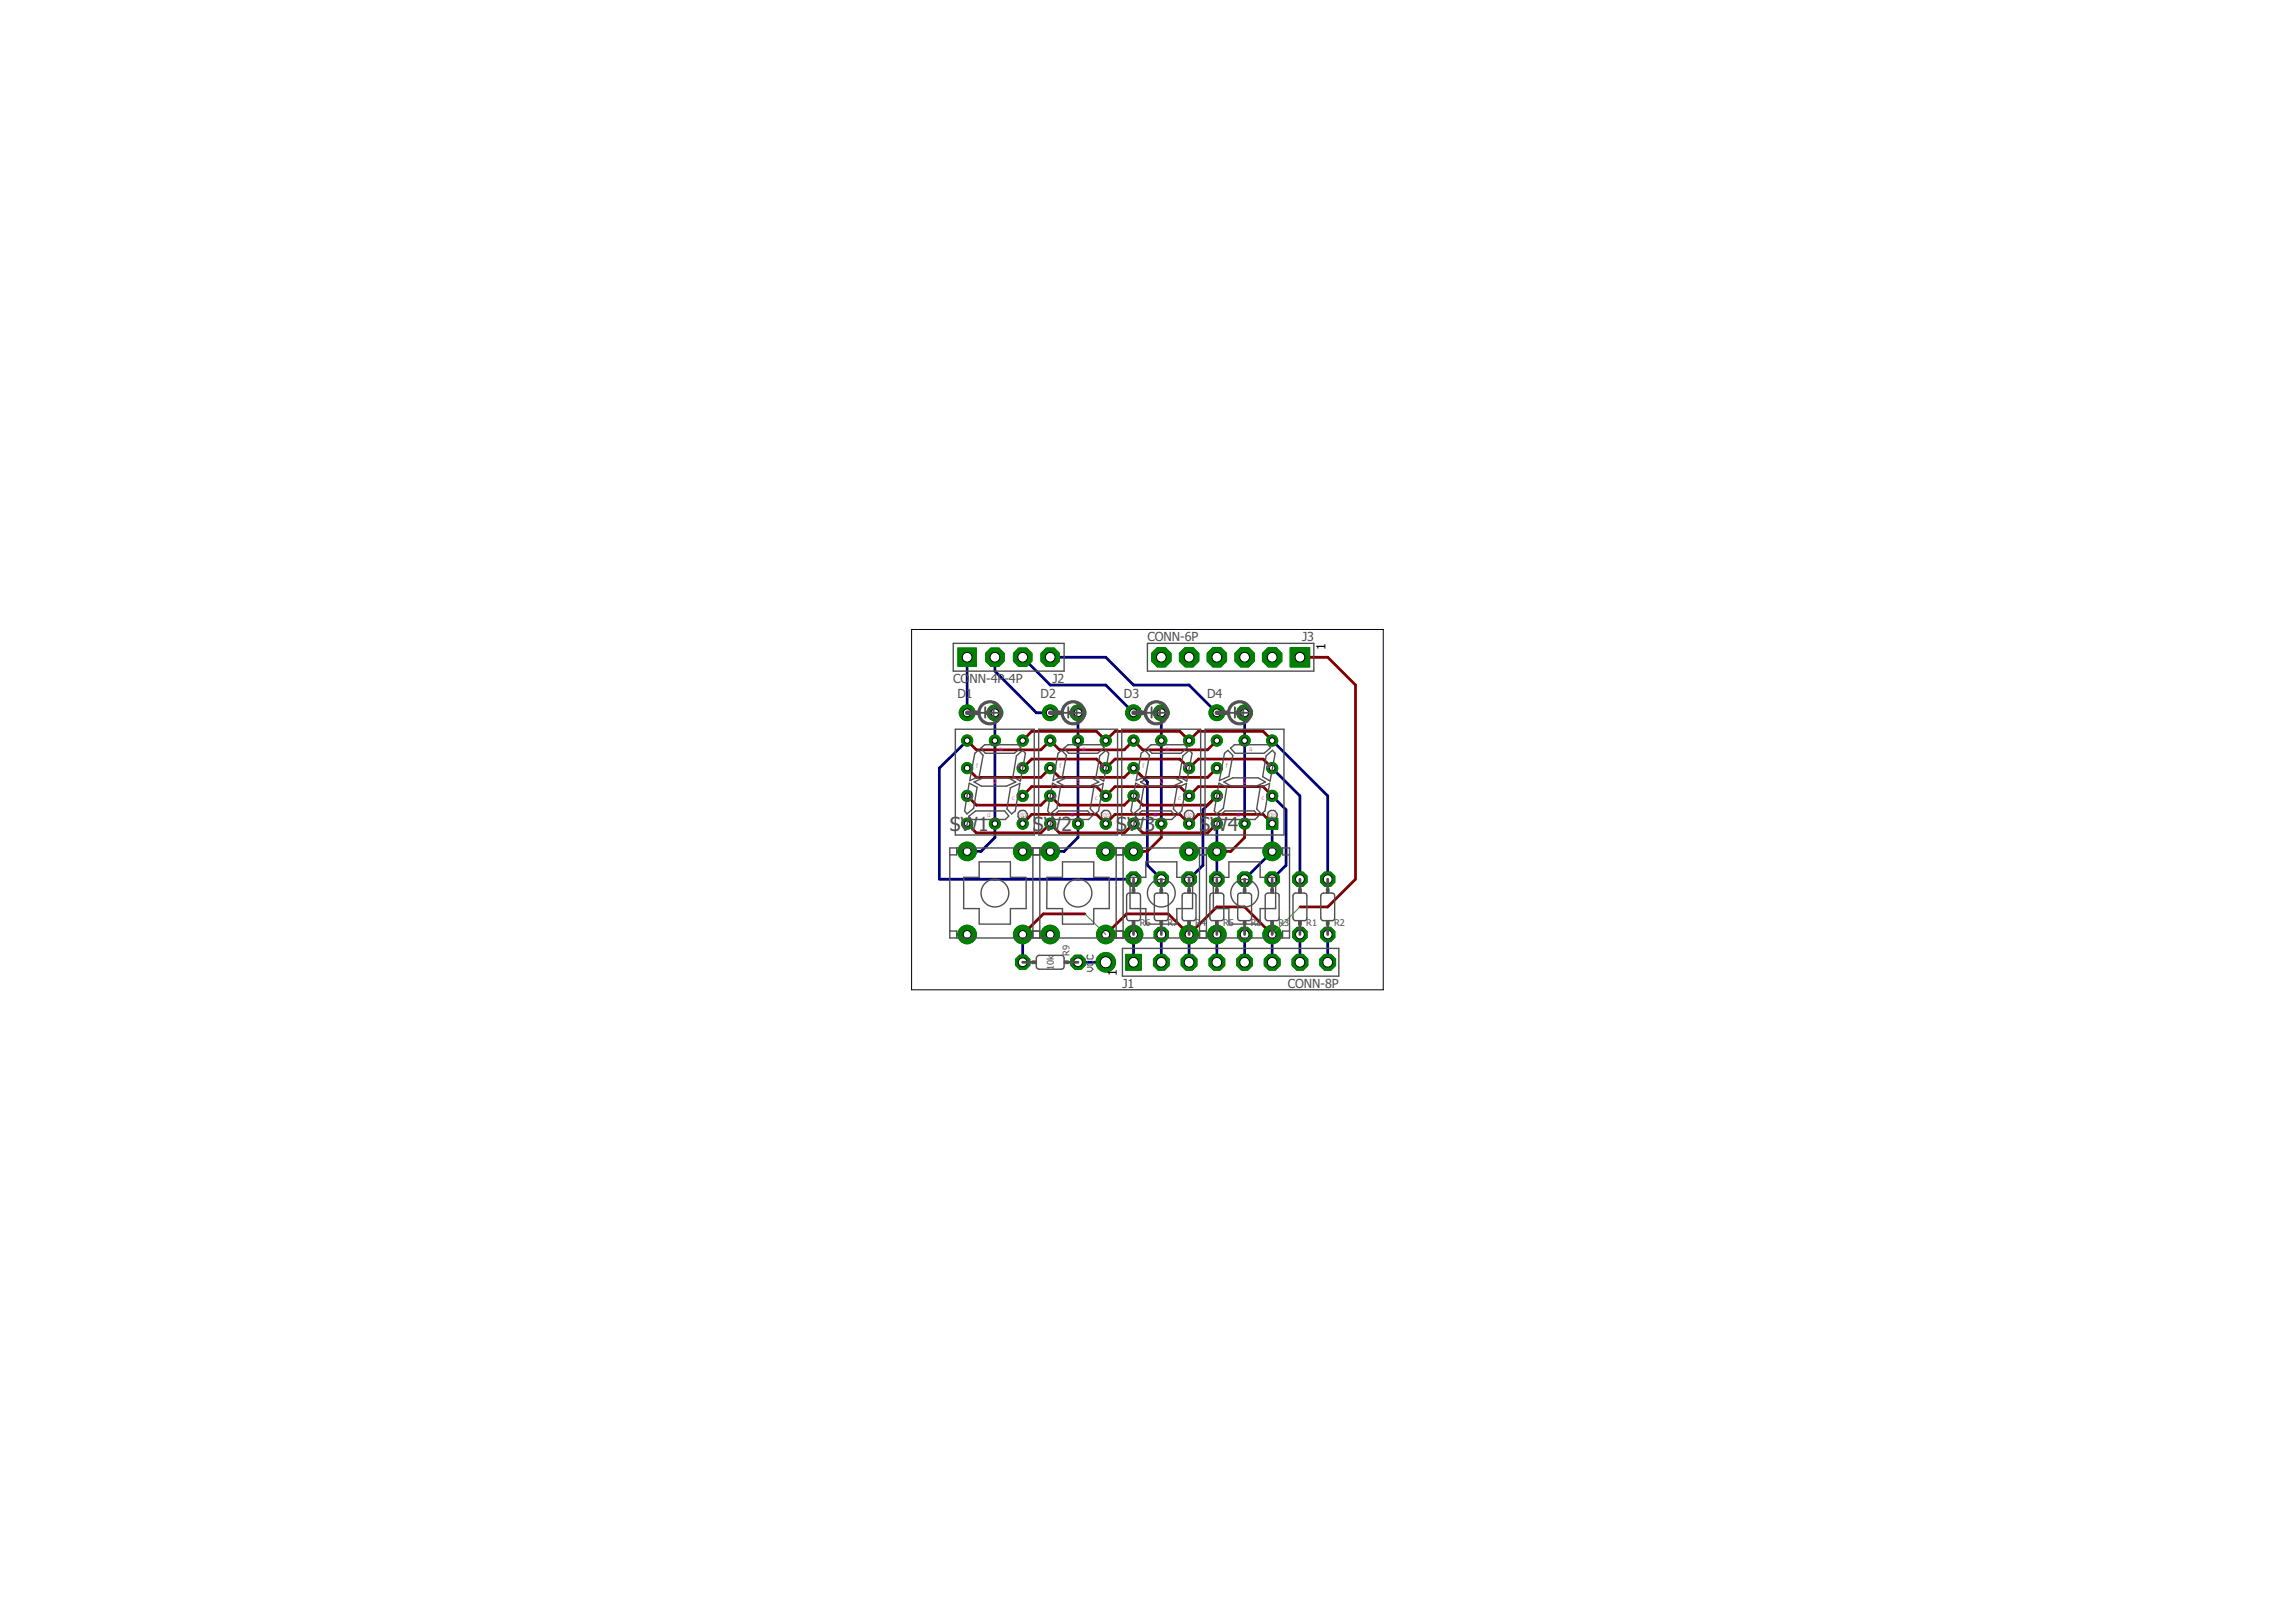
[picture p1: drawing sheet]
<svg xmlns="http://www.w3.org/2000/svg" width="210mm" height="148mm" viewBox="0 0 210 148" stroke-linecap="round" stroke-linejoin="round" font-family="sans-serif">
<defs><g id="words">
<g font-size="1.8" fill="#505050">
<text x="86.9" y="76">S</text>
<text x="87.9" y="76">W1</text>
<text x="94.5" y="76">S</text>
<text x="95.5" y="76">W2</text>
<text x="102.1" y="76">S</text>
<text x="103.1" y="76">W3</text>
<text x="109.7" y="76">S</text>
<text x="110.7" y="76">W4</text>
</g>
<g font-size="1.1" fill="#505050">
<text x="104.9" y="58.6">CONN-6P</text>
<text x="119.1" y="58.6">J3</text>
<text x="87.2" y="62.4">CO</text>
<text x="87.6" y="63.8">D1</text>
<text x="88.7" y="62.4">NN-4P-4P</text>
<text x="95.2" y="63.8">D2</text>
<text x="96.3" y="62.4">J2</text>
<text x="102.8" y="63.8">D3</text>
<text x="110.4" y="63.8">D4</text>
<text x="102.7" y="90.3">J1</text>
<text x="117.8" y="90.3">CONN-8P</text>
</g>
<g font-size="1.1">
<text x="121.2" y="59.5" transform="rotate(-90 121.2 59.5)">1</text>
<text x="102.2" y="89.3" transform="rotate(-90 102.2 89.3)">1</text>
</g>
<g font-size=".8" fill="#505050">
<text x="96.4" y="88.7" transform="rotate(-90 96.4 88.7)">10k</text>
<text x="97.8" y="87.4" transform="rotate(-90 97.8 87.4)">R9</text>
<text x="104.2" y="84.7">R6</text>
<text x="106.8" y="84.7">R7</text>
<text x="109.3" y="84.7">R</text>
<text x="109.9" y="84.7">4</text>
<text x="111.9" y="84.7">R5</text>
<text x="114.4" y="84.7">R8</text>
<text x="116.9" y="84.7">R3</text>
<text x="119.5" y="84.7">R1</text>
<text x="122" y="84.7">R2</text>
</g>
<g font-size=".6" fill="#f0f">
<text x="89.3" y="70.2">f</text>
<text x="90.8" y="71.6">g</text>
<text x="91.4" y="68.7">a</text>
<text x="93.1" y="70.2">b</text>
<text x="96.9" y="70.2">f</text>
<text x="98.5" y="71.6">g</text>
<text x="99" y="68.7">a</text>
<text x="100.7" y="70.2">b</text>
<text x="104.5" y="70.2">f</text>
<text x="106.1" y="71.6">g</text>
<text x="106.6" y="68.7">a</text>
<text x="108.3" y="70.2">b</text>
<text x="112.1" y="70.2">f</text>
<text x="113.7" y="71.6">g</text>
<text x="114.2" y="68.7">a</text>
<text x="115.9" y="70.2">b</text>
<text x="88.7" y="73.1">e</text>
<text x="90.3" y="74.8">d</text>
<text x="92.5" y="73.2">c</text>
<text x="93.2" y="74.7">dp</text>
<text x="96.3" y="73.1">e</text>
<text x="97.9" y="74.8">d</text>
<text x="100.1" y="73.2">c</text>
<text x="100.8" y="74.7">dp</text>
<text x="103.9" y="73.1">e</text>
<text x="105.5" y="74.8">d</text>
<text x="107.8" y="73.2">c</text>
<text x="108.5" y="74.7">dp</text>
<text x="111.5" y="73.1">e</text>
<text x="113.1" y="74.8">d</text>
<text x="115.4" y="73.2">c</text>
<text x="116.1" y="74.7">dp</text>
</g>
</g></defs>
<g fill="none" stroke="#000080" stroke-width=".25">
<path d="M88.5 67.7l-2.6 2.6v10.1h17.8M88.5 60.1v5.1M91 60.1v1.3l3.8 3.8h1.3M91 65.2v11.4l-1.3 1.3h-1.2M93.5 60.1l2.6 2.6h5l2.6 2.5M96.1 60.1h5l2.6 2.6h5.1l2.5 2.5M98.6 65.2v11.4l-1.3 1.3h-1.2M103.7 70.3l1.2 1.2v7.6l1.3 1.3M106.2 65.2v10.1M111.3 72.8l-1.3 1.3v5l-1.2 1.3M111.3 75.3v5.1M113.8 65.2v10.1"/>
<path d="M116.4 75.3v2.6l-2.6 2.5M116.4 70.3l2.5 2.5v7.6M116.4 67.7l5 5.1v7.6M116.4 72.8l1.2 1.3v5l-1.2 1.3M93.5 85.5v2.5M98.6 88h2.5M103.7 85.5v2.5M106.2 85.5v2.5M108.8 85.5v2.5M111.3 85.5v2.5M113.8 85.5v2.5M116.4 85.5v2.5"/>
<path d="M118.9 85.5v2.5M121.4 85.5v2.5"/>
</g>
<circle cx="96.1" cy="75.3" r=".51" fill="#008000" stroke="#008000" stroke-width=".09"/>
<circle cx="96.1" cy="75.3" r=".25" fill="#fff" stroke="#000" stroke-width=".09"/>
<circle cx="96.1" cy="72.8" r=".51" fill="#008000" stroke="#008000" stroke-width=".09"/>
<circle cx="96.1" cy="72.8" r=".25" fill="#fff" stroke="#000" stroke-width=".09"/>
<circle cx="98.6" cy="75.3" r=".51" fill="#008000" stroke="#008000" stroke-width=".09"/>
<circle cx="98.6" cy="75.3" r=".25" fill="#fff" stroke="#000" stroke-width=".09"/>
<circle cx="101.1" cy="72.8" r=".51" fill="#008000" stroke="#008000" stroke-width=".09"/>
<circle cx="101.1" cy="72.8" r=".25" fill="#fff" stroke="#000" stroke-width=".09"/>
<circle cx="101.1" cy="75.3" r=".51" fill="#008000" stroke="#008000" stroke-width=".09"/>
<circle cx="101.1" cy="75.3" r=".25" fill="#fff" stroke="#000" stroke-width=".09"/>
<circle cx="101.1" cy="67.7" r=".51" fill="#008000" stroke="#008000" stroke-width=".09"/>
<circle cx="101.1" cy="67.7" r=".25" fill="#fff" stroke="#000" stroke-width=".09"/>
<circle cx="101.1" cy="70.3" r=".51" fill="#008000" stroke="#008000" stroke-width=".09"/>
<circle cx="101.1" cy="70.3" r=".25" fill="#fff" stroke="#000" stroke-width=".09"/>
<circle cx="98.6" cy="67.7" r=".51" fill="#008000" stroke="#008000" stroke-width=".09"/>
<circle cx="98.6" cy="67.7" r=".25" fill="#fff" stroke="#000" stroke-width=".09"/>
<circle cx="96.1" cy="70.3" r=".51" fill="#008000" stroke="#008000" stroke-width=".09"/>
<circle cx="96.1" cy="70.3" r=".25" fill="#fff" stroke="#000" stroke-width=".09"/>
<circle cx="96.1" cy="67.7" r=".51" fill="#008000" stroke="#008000" stroke-width=".09"/>
<circle cx="96.1" cy="67.7" r=".25" fill="#fff" stroke="#000" stroke-width=".09"/>
<circle cx="103.7" cy="75.3" r=".51" fill="#008000" stroke="#008000" stroke-width=".09"/>
<circle cx="103.7" cy="75.3" r=".25" fill="#fff" stroke="#000" stroke-width=".09"/>
<circle cx="103.7" cy="72.8" r=".51" fill="#008000" stroke="#008000" stroke-width=".09"/>
<circle cx="103.7" cy="72.8" r=".25" fill="#fff" stroke="#000" stroke-width=".09"/>
<circle cx="106.2" cy="75.3" r=".51" fill="#008000" stroke="#008000" stroke-width=".09"/>
<circle cx="106.2" cy="75.3" r=".25" fill="#fff" stroke="#000" stroke-width=".09"/>
<circle cx="108.8" cy="72.8" r=".51" fill="#008000" stroke="#008000" stroke-width=".09"/>
<circle cx="108.8" cy="72.8" r=".25" fill="#fff" stroke="#000" stroke-width=".09"/>
<circle cx="108.8" cy="75.3" r=".51" fill="#008000" stroke="#008000" stroke-width=".09"/>
<circle cx="108.8" cy="75.3" r=".25" fill="#fff" stroke="#000" stroke-width=".09"/>
<circle cx="108.8" cy="67.7" r=".51" fill="#008000" stroke="#008000" stroke-width=".09"/>
<circle cx="108.8" cy="67.7" r=".25" fill="#fff" stroke="#000" stroke-width=".09"/>
<circle cx="108.8" cy="70.3" r=".51" fill="#008000" stroke="#008000" stroke-width=".09"/>
<circle cx="108.8" cy="70.3" r=".25" fill="#fff" stroke="#000" stroke-width=".09"/>
<circle cx="106.2" cy="67.7" r=".51" fill="#008000" stroke="#008000" stroke-width=".09"/>
<circle cx="106.2" cy="67.7" r=".25" fill="#fff" stroke="#000" stroke-width=".09"/>
<circle cx="103.7" cy="70.3" r=".51" fill="#008000" stroke="#008000" stroke-width=".09"/>
<circle cx="103.7" cy="70.3" r=".25" fill="#fff" stroke="#000" stroke-width=".09"/>
<circle cx="103.7" cy="67.7" r=".51" fill="#008000" stroke="#008000" stroke-width=".09"/>
<circle cx="103.7" cy="67.7" r=".25" fill="#fff" stroke="#000" stroke-width=".09"/>
<circle cx="111.3" cy="75.3" r=".51" fill="#008000" stroke="#008000" stroke-width=".09"/>
<circle cx="111.3" cy="75.3" r=".25" fill="#fff" stroke="#000" stroke-width=".09"/>
<circle cx="111.3" cy="72.8" r=".51" fill="#008000" stroke="#008000" stroke-width=".09"/>
<circle cx="111.3" cy="72.8" r=".25" fill="#fff" stroke="#000" stroke-width=".09"/>
<circle cx="113.8" cy="75.3" r=".51" fill="#008000" stroke="#008000" stroke-width=".09"/>
<circle cx="113.8" cy="75.3" r=".25" fill="#fff" stroke="#000" stroke-width=".09"/>
<circle cx="116.4" cy="72.8" r=".51" fill="#008000" stroke="#008000" stroke-width=".09"/>
<circle cx="116.4" cy="72.8" r=".25" fill="#fff" stroke="#000" stroke-width=".09"/>
<circle cx="116.4" cy="75.3" r=".51" fill="#008000" stroke="#008000" stroke-width=".09"/>
<circle cx="116.4" cy="75.3" r=".25" fill="#fff" stroke="#000" stroke-width=".09"/>
<circle cx="116.4" cy="67.7" r=".51" fill="#008000" stroke="#008000" stroke-width=".09"/>
<circle cx="116.4" cy="67.7" r=".25" fill="#fff" stroke="#000" stroke-width=".09"/>
<circle cx="116.4" cy="70.3" r=".51" fill="#008000" stroke="#008000" stroke-width=".09"/>
<circle cx="116.4" cy="70.3" r=".25" fill="#fff" stroke="#000" stroke-width=".09"/>
<circle cx="113.8" cy="67.7" r=".51" fill="#008000" stroke="#008000" stroke-width=".09"/>
<circle cx="113.8" cy="67.7" r=".25" fill="#fff" stroke="#000" stroke-width=".09"/>
<circle cx="111.3" cy="70.3" r=".51" fill="#008000" stroke="#008000" stroke-width=".09"/>
<circle cx="111.3" cy="70.3" r=".25" fill="#fff" stroke="#000" stroke-width=".09"/>
<circle cx="111.3" cy="67.7" r=".51" fill="#008000" stroke="#008000" stroke-width=".09"/>
<circle cx="111.3" cy="67.7" r=".25" fill="#fff" stroke="#000" stroke-width=".09"/>
<circle cx="118.9" cy="85.5" r=".71" fill="#008000" stroke="#008000" stroke-width=".09"/>
<circle cx="118.9" cy="85.5" r=".4" fill="#fff" stroke="#000" stroke-width=".09"/>
<circle cx="118.9" cy="80.4" r=".71" fill="#008000" stroke="#008000" stroke-width=".09"/>
<circle cx="118.9" cy="80.4" r=".4" fill="#fff" stroke="#000" stroke-width=".09"/>
<circle cx="121.4" cy="85.5" r=".71" fill="#008000" stroke="#008000" stroke-width=".09"/>
<circle cx="121.4" cy="85.5" r=".4" fill="#fff" stroke="#000" stroke-width=".09"/>
<circle cx="121.4" cy="80.4" r=".71" fill="#008000" stroke="#008000" stroke-width=".09"/>
<circle cx="121.4" cy="80.4" r=".4" fill="#fff" stroke="#000" stroke-width=".09"/>
<circle cx="116.4" cy="85.5" r=".71" fill="#008000" stroke="#008000" stroke-width=".09"/>
<circle cx="116.4" cy="85.5" r=".4" fill="#fff" stroke="#000" stroke-width=".09"/>
<circle cx="116.4" cy="80.4" r=".71" fill="#008000" stroke="#008000" stroke-width=".09"/>
<circle cx="116.4" cy="80.4" r=".4" fill="#fff" stroke="#000" stroke-width=".09"/>
<circle cx="108.8" cy="85.5" r=".71" fill="#008000" stroke="#008000" stroke-width=".09"/>
<circle cx="108.8" cy="85.5" r=".4" fill="#fff" stroke="#000" stroke-width=".09"/>
<circle cx="108.8" cy="80.4" r=".71" fill="#008000" stroke="#008000" stroke-width=".09"/>
<circle cx="108.8" cy="80.4" r=".4" fill="#fff" stroke="#000" stroke-width=".09"/>
<circle cx="111.3" cy="85.5" r=".71" fill="#008000" stroke="#008000" stroke-width=".09"/>
<circle cx="111.3" cy="85.5" r=".4" fill="#fff" stroke="#000" stroke-width=".09"/>
<circle cx="111.3" cy="80.4" r=".71" fill="#008000" stroke="#008000" stroke-width=".09"/>
<circle cx="111.3" cy="80.4" r=".4" fill="#fff" stroke="#000" stroke-width=".09"/>
<circle cx="103.7" cy="85.5" r=".71" fill="#008000" stroke="#008000" stroke-width=".09"/>
<circle cx="103.7" cy="85.5" r=".4" fill="#fff" stroke="#000" stroke-width=".09"/>
<circle cx="103.7" cy="80.4" r=".71" fill="#008000" stroke="#008000" stroke-width=".09"/>
<circle cx="103.7" cy="80.4" r=".4" fill="#fff" stroke="#000" stroke-width=".09"/>
<circle cx="106.2" cy="85.5" r=".71" fill="#008000" stroke="#008000" stroke-width=".09"/>
<circle cx="106.2" cy="85.5" r=".4" fill="#fff" stroke="#000" stroke-width=".09"/>
<circle cx="106.2" cy="80.4" r=".71" fill="#008000" stroke="#008000" stroke-width=".09"/>
<circle cx="106.2" cy="80.4" r=".4" fill="#fff" stroke="#000" stroke-width=".09"/>
<circle cx="113.8" cy="85.5" r=".71" fill="#008000" stroke="#008000" stroke-width=".09"/>
<circle cx="113.8" cy="85.5" r=".4" fill="#fff" stroke="#000" stroke-width=".09"/>
<circle cx="113.8" cy="80.4" r=".71" fill="#008000" stroke="#008000" stroke-width=".09"/>
<circle cx="113.8" cy="80.4" r=".4" fill="#fff" stroke="#000" stroke-width=".09"/>
<circle cx="116.4" cy="88" r=".78" fill="#008000" stroke="#008000" stroke-width=".09"/>
<circle cx="116.4" cy="88" r=".44" fill="#fff" stroke="#000" stroke-width=".09"/>
<circle cx="113.8" cy="88" r=".78" fill="#008000" stroke="#008000" stroke-width=".09"/>
<circle cx="113.8" cy="88" r=".44" fill="#fff" stroke="#000" stroke-width=".09"/>
<circle cx="111.3" cy="88" r=".78" fill="#008000" stroke="#008000" stroke-width=".09"/>
<circle cx="111.3" cy="88" r=".44" fill="#fff" stroke="#000" stroke-width=".09"/>
<circle cx="108.8" cy="88" r=".78" fill="#008000" stroke="#008000" stroke-width=".09"/>
<circle cx="108.8" cy="88" r=".44" fill="#fff" stroke="#000" stroke-width=".09"/>
<circle cx="106.2" cy="88" r=".78" fill="#008000" stroke="#008000" stroke-width=".09"/>
<circle cx="106.2" cy="88" r=".44" fill="#fff" stroke="#000" stroke-width=".09"/>
<path d="M103 87.3h1.4v1.4h-1.4z" fill="#008000" stroke="#008000" stroke-width=".09"/>
<circle cx="103.7" cy="88" r=".44" fill="#fff" stroke="#000" stroke-width=".09"/>
<circle cx="118.9" cy="88" r=".78" fill="#008000" stroke="#008000" stroke-width=".09"/>
<circle cx="118.9" cy="88" r=".44" fill="#fff" stroke="#000" stroke-width=".09"/>
<circle cx="121.4" cy="88" r=".78" fill="#008000" stroke="#008000" stroke-width=".09"/>
<circle cx="121.4" cy="88" r=".44" fill="#fff" stroke="#000" stroke-width=".09"/>
<circle cx="96.1" cy="60.1" r=".92" fill="#008000" stroke="#008000" stroke-width=".09"/>
<circle cx="96.1" cy="60.1" r=".44" fill="#fff" stroke="#000" stroke-width=".09"/>
<circle cx="93.5" cy="60.1" r=".92" fill="#008000" stroke="#008000" stroke-width=".09"/>
<circle cx="93.5" cy="60.1" r=".44" fill="#fff" stroke="#000" stroke-width=".09"/>
<circle cx="91" cy="60.1" r=".92" fill="#008000" stroke="#008000" stroke-width=".09"/>
<circle cx="91" cy="60.1" r=".44" fill="#fff" stroke="#000" stroke-width=".09"/>
<path d="M87.6 59.3h1.7v1.7h-1.7z" fill="#008000" stroke="#008000" stroke-width=".09"/>
<circle cx="88.5" cy="60.1" r=".44" fill="#fff" stroke="#000" stroke-width=".09"/>
<circle cx="88.5" cy="75.3" r=".51" fill="#008000" stroke="#008000" stroke-width=".09"/>
<circle cx="88.5" cy="75.3" r=".25" fill="#fff" stroke="#000" stroke-width=".09"/>
<circle cx="88.5" cy="72.8" r=".51" fill="#008000" stroke="#008000" stroke-width=".09"/>
<circle cx="88.5" cy="72.8" r=".25" fill="#fff" stroke="#000" stroke-width=".09"/>
<circle cx="91" cy="75.3" r=".51" fill="#008000" stroke="#008000" stroke-width=".09"/>
<circle cx="91" cy="75.3" r=".25" fill="#fff" stroke="#000" stroke-width=".09"/>
<circle cx="93.5" cy="72.8" r=".51" fill="#008000" stroke="#008000" stroke-width=".09"/>
<circle cx="93.5" cy="72.8" r=".25" fill="#fff" stroke="#000" stroke-width=".09"/>
<circle cx="93.5" cy="75.3" r=".51" fill="#008000" stroke="#008000" stroke-width=".09"/>
<circle cx="93.5" cy="75.3" r=".25" fill="#fff" stroke="#000" stroke-width=".09"/>
<circle cx="93.5" cy="67.7" r=".51" fill="#008000" stroke="#008000" stroke-width=".09"/>
<circle cx="93.5" cy="67.7" r=".25" fill="#fff" stroke="#000" stroke-width=".09"/>
<circle cx="93.5" cy="70.3" r=".51" fill="#008000" stroke="#008000" stroke-width=".09"/>
<circle cx="93.5" cy="70.3" r=".25" fill="#fff" stroke="#000" stroke-width=".09"/>
<circle cx="91" cy="67.7" r=".51" fill="#008000" stroke="#008000" stroke-width=".09"/>
<circle cx="91" cy="67.7" r=".25" fill="#fff" stroke="#000" stroke-width=".09"/>
<circle cx="88.5" cy="70.3" r=".51" fill="#008000" stroke="#008000" stroke-width=".09"/>
<circle cx="88.5" cy="70.3" r=".25" fill="#fff" stroke="#000" stroke-width=".09"/>
<circle cx="88.5" cy="67.7" r=".51" fill="#008000" stroke="#008000" stroke-width=".09"/>
<circle cx="88.5" cy="67.7" r=".25" fill="#fff" stroke="#000" stroke-width=".09"/>
<circle cx="93.5" cy="85.5" r=".85" fill="#008000" stroke="#008000" stroke-width=".09"/>
<circle cx="93.5" cy="85.5" r=".36" fill="#fff" stroke="#000" stroke-width=".09"/>
<circle cx="88.5" cy="85.5" r=".85" fill="#008000" stroke="#008000" stroke-width=".09"/>
<circle cx="88.5" cy="85.5" r=".36" fill="#fff" stroke="#000" stroke-width=".09"/>
<circle cx="93.5" cy="77.9" r=".85" fill="#008000" stroke="#008000" stroke-width=".09"/>
<circle cx="93.5" cy="77.9" r=".36" fill="#fff" stroke="#000" stroke-width=".09"/>
<circle cx="88.5" cy="77.9" r=".85" fill="#008000" stroke="#008000" stroke-width=".09"/>
<circle cx="88.5" cy="77.9" r=".36" fill="#fff" stroke="#000" stroke-width=".09"/>
<circle cx="101.1" cy="85.5" r=".85" fill="#008000" stroke="#008000" stroke-width=".09"/>
<circle cx="101.1" cy="85.5" r=".36" fill="#fff" stroke="#000" stroke-width=".09"/>
<circle cx="96.1" cy="85.5" r=".85" fill="#008000" stroke="#008000" stroke-width=".09"/>
<circle cx="96.1" cy="85.5" r=".36" fill="#fff" stroke="#000" stroke-width=".09"/>
<circle cx="101.1" cy="77.9" r=".85" fill="#008000" stroke="#008000" stroke-width=".09"/>
<circle cx="101.1" cy="77.9" r=".36" fill="#fff" stroke="#000" stroke-width=".09"/>
<circle cx="96.1" cy="77.9" r=".85" fill="#008000" stroke="#008000" stroke-width=".09"/>
<circle cx="96.1" cy="77.9" r=".36" fill="#fff" stroke="#000" stroke-width=".09"/>
<circle cx="108.8" cy="85.5" r=".85" fill="#008000" stroke="#008000" stroke-width=".09"/>
<circle cx="108.8" cy="85.5" r=".36" fill="#fff" stroke="#000" stroke-width=".09"/>
<circle cx="103.7" cy="85.5" r=".85" fill="#008000" stroke="#008000" stroke-width=".09"/>
<circle cx="103.7" cy="85.5" r=".36" fill="#fff" stroke="#000" stroke-width=".09"/>
<circle cx="108.8" cy="77.9" r=".85" fill="#008000" stroke="#008000" stroke-width=".09"/>
<circle cx="108.8" cy="77.9" r=".36" fill="#fff" stroke="#000" stroke-width=".09"/>
<circle cx="103.7" cy="77.9" r=".85" fill="#008000" stroke="#008000" stroke-width=".09"/>
<circle cx="103.7" cy="77.9" r=".36" fill="#fff" stroke="#000" stroke-width=".09"/>
<circle cx="116.4" cy="85.5" r=".85" fill="#008000" stroke="#008000" stroke-width=".09"/>
<circle cx="116.4" cy="85.5" r=".36" fill="#fff" stroke="#000" stroke-width=".09"/>
<circle cx="111.3" cy="85.5" r=".85" fill="#008000" stroke="#008000" stroke-width=".09"/>
<circle cx="111.3" cy="85.5" r=".36" fill="#fff" stroke="#000" stroke-width=".09"/>
<circle cx="116.4" cy="77.9" r=".85" fill="#008000" stroke="#008000" stroke-width=".09"/>
<circle cx="116.4" cy="77.9" r=".36" fill="#fff" stroke="#000" stroke-width=".09"/>
<circle cx="111.3" cy="77.9" r=".85" fill="#008000" stroke="#008000" stroke-width=".09"/>
<circle cx="111.3" cy="77.9" r=".36" fill="#fff" stroke="#000" stroke-width=".09"/>
<circle cx="106.2" cy="60.1" r=".96" fill="#008000" stroke="#008000" stroke-width=".09"/>
<circle cx="106.2" cy="60.1" r=".44" fill="#fff" stroke="#000" stroke-width=".09"/>
<circle cx="108.8" cy="60.1" r=".96" fill="#008000" stroke="#008000" stroke-width=".09"/>
<circle cx="108.8" cy="60.1" r=".44" fill="#fff" stroke="#000" stroke-width=".09"/>
<circle cx="111.3" cy="60.1" r=".96" fill="#008000" stroke="#008000" stroke-width=".09"/>
<circle cx="111.3" cy="60.1" r=".44" fill="#fff" stroke="#000" stroke-width=".09"/>
<circle cx="113.8" cy="60.1" r=".96" fill="#008000" stroke="#008000" stroke-width=".09"/>
<circle cx="113.8" cy="60.1" r=".44" fill="#fff" stroke="#000" stroke-width=".09"/>
<circle cx="116.4" cy="60.1" r=".96" fill="#008000" stroke="#008000" stroke-width=".09"/>
<circle cx="116.4" cy="60.1" r=".44" fill="#fff" stroke="#000" stroke-width=".09"/>
<path d="M118 59.2h1.8v1.8h-1.8z" fill="#008000" stroke="#008000" stroke-width=".09"/>
<circle cx="118.9" cy="60.1" r=".44" fill="#fff" stroke="#000" stroke-width=".09"/>
<circle cx="111.3" cy="65.2" r=".72" fill="#008000" stroke="#008000" stroke-width=".09"/>
<circle cx="111.3" cy="65.2" r=".36" fill="#fff" stroke="#000" stroke-width=".09"/>
<circle cx="113.8" cy="65.2" r=".72" fill="#008000" stroke="#008000" stroke-width=".09"/>
<circle cx="113.8" cy="65.2" r=".36" fill="#fff" stroke="#000" stroke-width=".09"/>
<circle cx="103.7" cy="65.2" r=".72" fill="#008000" stroke="#008000" stroke-width=".09"/>
<circle cx="103.7" cy="65.2" r=".36" fill="#fff" stroke="#000" stroke-width=".09"/>
<circle cx="106.2" cy="65.2" r=".72" fill="#008000" stroke="#008000" stroke-width=".09"/>
<circle cx="106.2" cy="65.2" r=".36" fill="#fff" stroke="#000" stroke-width=".09"/>
<circle cx="96.1" cy="65.2" r=".72" fill="#008000" stroke="#008000" stroke-width=".09"/>
<circle cx="96.1" cy="65.2" r=".36" fill="#fff" stroke="#000" stroke-width=".09"/>
<circle cx="98.6" cy="65.2" r=".72" fill="#008000" stroke="#008000" stroke-width=".09"/>
<circle cx="98.6" cy="65.2" r=".36" fill="#fff" stroke="#000" stroke-width=".09"/>
<circle cx="88.5" cy="65.2" r=".72" fill="#008000" stroke="#008000" stroke-width=".09"/>
<circle cx="88.5" cy="65.2" r=".36" fill="#fff" stroke="#000" stroke-width=".09"/>
<circle cx="91" cy="65.2" r=".72" fill="#008000" stroke="#008000" stroke-width=".09"/>
<circle cx="91" cy="65.2" r=".36" fill="#fff" stroke="#000" stroke-width=".09"/>
<circle cx="101.1" cy="88" r=".89" fill="#008000" stroke="#008000" stroke-width=".09"/>
<circle cx="101.1" cy="88" r=".51" fill="#fff" stroke="#000" stroke-width=".09"/>
<circle cx="98.6" cy="88" r=".71" fill="#008000" stroke="#008000" stroke-width=".09"/>
<circle cx="98.6" cy="88" r=".4" fill="#fff" stroke="#000" stroke-width=".09"/>
<circle cx="93.5" cy="88" r=".71" fill="#008000" stroke="#008000" stroke-width=".09"/>
<circle cx="93.5" cy="88" r=".4" fill="#fff" stroke="#000" stroke-width=".09"/>
<path d="M115.8 74.8h1.1v1h-1.1z" fill="#008000" stroke="#008000" stroke-width=".09"/>
<circle cx="116.4" cy="75.3" r=".3" fill="#fff" stroke="#000" stroke-width=".09"/>
<g fill="none" stroke="#800000" stroke-width=".25">
<path d="M88.5 72.8l.8 .8h5.9l.9-.8 .8 .8h5.9l.9-.8 .8 .8h5.9l.9-.8M88.5 70.3l.8 .8h5.9l.9-.8 .8 .8h5.9l.9-.8 .8 .8h5.9l.9-.8M88.5 67.7l.8 .9h5.9l.9-.9 .8 .9h5.9l.9-.9 .8 .9h5.9l.9-.9M88.5 75.3l.8 .9h5.9l.9-.9 .8 .9h5.9l.9-.9 .8 .9h5.9l.9-.9M93.5 75.3l.9-.8h5.9l.8 .8 .9-.8h5.9l.9 .8 .8-.8h5.9l.9 .8M93.5 67.7l.9-.8h5.9l.8 .8 .9-.8h5.9l.9 .8 .8-.8h5.9l.9 .8M93.5 70.3l.9-.9h5.9l.8 .9 .9-.9h5.9l.9 .9 .8-.9h5.9l.9 .9M93.5 72.8l.9-.9h5.9l.8 .9 .9-.9h5.9l.9 .9 .8-.9h5.9l.9 .9M106.2 75.3v1.3l-1.3 1.3h-1.2M113.8 75.3v1.3l-1.2 1.3h-1.3M118.9 60.1h2.5l2.6 2.6v17.7l-2.6 2.6h-2.5M99.2 83.6h-3.8l-1.9 1.9"/>
<path d="M101.1 85.5l1.9-1.9h3.8l2 1.9 2.5-2.5h2.5l2.6 2.5"/>
</g>
<circle cx="96.1" cy="75.3" r=".51" fill="#008000" stroke="#008000" stroke-width=".09"/>
<circle cx="96.1" cy="75.3" r=".25" fill="#fff" stroke="#000" stroke-width=".09"/>
<circle cx="96.1" cy="72.8" r=".51" fill="#008000" stroke="#008000" stroke-width=".09"/>
<circle cx="96.1" cy="72.8" r=".25" fill="#fff" stroke="#000" stroke-width=".09"/>
<circle cx="98.6" cy="75.3" r=".51" fill="#008000" stroke="#008000" stroke-width=".09"/>
<circle cx="98.6" cy="75.3" r=".25" fill="#fff" stroke="#000" stroke-width=".09"/>
<circle cx="101.1" cy="72.8" r=".51" fill="#008000" stroke="#008000" stroke-width=".09"/>
<circle cx="101.1" cy="72.8" r=".25" fill="#fff" stroke="#000" stroke-width=".09"/>
<circle cx="101.1" cy="75.3" r=".51" fill="#008000" stroke="#008000" stroke-width=".09"/>
<circle cx="101.1" cy="75.3" r=".25" fill="#fff" stroke="#000" stroke-width=".09"/>
<circle cx="101.1" cy="67.7" r=".51" fill="#008000" stroke="#008000" stroke-width=".09"/>
<circle cx="101.1" cy="67.7" r=".25" fill="#fff" stroke="#000" stroke-width=".09"/>
<circle cx="101.1" cy="70.3" r=".51" fill="#008000" stroke="#008000" stroke-width=".09"/>
<circle cx="101.1" cy="70.3" r=".25" fill="#fff" stroke="#000" stroke-width=".09"/>
<circle cx="98.6" cy="67.7" r=".51" fill="#008000" stroke="#008000" stroke-width=".09"/>
<circle cx="98.6" cy="67.7" r=".25" fill="#fff" stroke="#000" stroke-width=".09"/>
<circle cx="96.1" cy="70.3" r=".51" fill="#008000" stroke="#008000" stroke-width=".09"/>
<circle cx="96.1" cy="70.3" r=".25" fill="#fff" stroke="#000" stroke-width=".09"/>
<circle cx="96.1" cy="67.7" r=".51" fill="#008000" stroke="#008000" stroke-width=".09"/>
<circle cx="96.1" cy="67.7" r=".25" fill="#fff" stroke="#000" stroke-width=".09"/>
<circle cx="103.7" cy="75.3" r=".51" fill="#008000" stroke="#008000" stroke-width=".09"/>
<circle cx="103.7" cy="75.3" r=".25" fill="#fff" stroke="#000" stroke-width=".09"/>
<circle cx="103.7" cy="72.8" r=".51" fill="#008000" stroke="#008000" stroke-width=".09"/>
<circle cx="103.7" cy="72.8" r=".25" fill="#fff" stroke="#000" stroke-width=".09"/>
<circle cx="106.2" cy="75.3" r=".51" fill="#008000" stroke="#008000" stroke-width=".09"/>
<circle cx="106.2" cy="75.3" r=".25" fill="#fff" stroke="#000" stroke-width=".09"/>
<circle cx="108.8" cy="72.8" r=".51" fill="#008000" stroke="#008000" stroke-width=".09"/>
<circle cx="108.8" cy="72.8" r=".25" fill="#fff" stroke="#000" stroke-width=".09"/>
<circle cx="108.8" cy="75.3" r=".51" fill="#008000" stroke="#008000" stroke-width=".09"/>
<circle cx="108.8" cy="75.3" r=".25" fill="#fff" stroke="#000" stroke-width=".09"/>
<circle cx="108.8" cy="67.7" r=".51" fill="#008000" stroke="#008000" stroke-width=".09"/>
<circle cx="108.8" cy="67.7" r=".25" fill="#fff" stroke="#000" stroke-width=".09"/>
<circle cx="108.8" cy="70.3" r=".51" fill="#008000" stroke="#008000" stroke-width=".09"/>
<circle cx="108.8" cy="70.3" r=".25" fill="#fff" stroke="#000" stroke-width=".09"/>
<circle cx="106.2" cy="67.7" r=".51" fill="#008000" stroke="#008000" stroke-width=".09"/>
<circle cx="106.2" cy="67.7" r=".25" fill="#fff" stroke="#000" stroke-width=".09"/>
<circle cx="103.7" cy="70.3" r=".51" fill="#008000" stroke="#008000" stroke-width=".09"/>
<circle cx="103.7" cy="70.3" r=".25" fill="#fff" stroke="#000" stroke-width=".09"/>
<circle cx="103.7" cy="67.7" r=".51" fill="#008000" stroke="#008000" stroke-width=".09"/>
<circle cx="103.7" cy="67.7" r=".25" fill="#fff" stroke="#000" stroke-width=".09"/>
<circle cx="111.3" cy="75.3" r=".51" fill="#008000" stroke="#008000" stroke-width=".09"/>
<circle cx="111.3" cy="75.3" r=".25" fill="#fff" stroke="#000" stroke-width=".09"/>
<circle cx="111.3" cy="72.8" r=".51" fill="#008000" stroke="#008000" stroke-width=".09"/>
<circle cx="111.3" cy="72.8" r=".25" fill="#fff" stroke="#000" stroke-width=".09"/>
<circle cx="113.8" cy="75.3" r=".51" fill="#008000" stroke="#008000" stroke-width=".09"/>
<circle cx="113.8" cy="75.3" r=".25" fill="#fff" stroke="#000" stroke-width=".09"/>
<circle cx="116.4" cy="72.8" r=".51" fill="#008000" stroke="#008000" stroke-width=".09"/>
<circle cx="116.4" cy="72.8" r=".25" fill="#fff" stroke="#000" stroke-width=".09"/>
<circle cx="116.4" cy="75.3" r=".51" fill="#008000" stroke="#008000" stroke-width=".09"/>
<circle cx="116.4" cy="75.3" r=".25" fill="#fff" stroke="#000" stroke-width=".09"/>
<circle cx="116.4" cy="67.7" r=".51" fill="#008000" stroke="#008000" stroke-width=".09"/>
<circle cx="116.4" cy="67.7" r=".25" fill="#fff" stroke="#000" stroke-width=".09"/>
<circle cx="116.4" cy="70.3" r=".51" fill="#008000" stroke="#008000" stroke-width=".09"/>
<circle cx="116.4" cy="70.3" r=".25" fill="#fff" stroke="#000" stroke-width=".09"/>
<circle cx="113.8" cy="67.7" r=".51" fill="#008000" stroke="#008000" stroke-width=".09"/>
<circle cx="113.8" cy="67.7" r=".25" fill="#fff" stroke="#000" stroke-width=".09"/>
<circle cx="111.3" cy="70.3" r=".51" fill="#008000" stroke="#008000" stroke-width=".09"/>
<circle cx="111.3" cy="70.3" r=".25" fill="#fff" stroke="#000" stroke-width=".09"/>
<circle cx="111.3" cy="67.7" r=".51" fill="#008000" stroke="#008000" stroke-width=".09"/>
<circle cx="111.3" cy="67.7" r=".25" fill="#fff" stroke="#000" stroke-width=".09"/>
<circle cx="118.9" cy="85.5" r=".71" fill="#008000" stroke="#008000" stroke-width=".09"/>
<circle cx="118.9" cy="85.5" r=".4" fill="#fff" stroke="#000" stroke-width=".09"/>
<circle cx="118.9" cy="80.4" r=".71" fill="#008000" stroke="#008000" stroke-width=".09"/>
<circle cx="118.9" cy="80.4" r=".4" fill="#fff" stroke="#000" stroke-width=".09"/>
<circle cx="121.4" cy="85.5" r=".71" fill="#008000" stroke="#008000" stroke-width=".09"/>
<circle cx="121.4" cy="85.5" r=".4" fill="#fff" stroke="#000" stroke-width=".09"/>
<circle cx="121.4" cy="80.4" r=".71" fill="#008000" stroke="#008000" stroke-width=".09"/>
<circle cx="121.4" cy="80.4" r=".4" fill="#fff" stroke="#000" stroke-width=".09"/>
<circle cx="116.4" cy="85.5" r=".71" fill="#008000" stroke="#008000" stroke-width=".09"/>
<circle cx="116.4" cy="85.5" r=".4" fill="#fff" stroke="#000" stroke-width=".09"/>
<circle cx="116.4" cy="80.4" r=".71" fill="#008000" stroke="#008000" stroke-width=".09"/>
<circle cx="116.4" cy="80.4" r=".4" fill="#fff" stroke="#000" stroke-width=".09"/>
<circle cx="108.8" cy="85.5" r=".71" fill="#008000" stroke="#008000" stroke-width=".09"/>
<circle cx="108.8" cy="85.5" r=".4" fill="#fff" stroke="#000" stroke-width=".09"/>
<circle cx="108.8" cy="80.4" r=".71" fill="#008000" stroke="#008000" stroke-width=".09"/>
<circle cx="108.8" cy="80.4" r=".4" fill="#fff" stroke="#000" stroke-width=".09"/>
<circle cx="111.3" cy="85.5" r=".71" fill="#008000" stroke="#008000" stroke-width=".09"/>
<circle cx="111.3" cy="85.5" r=".4" fill="#fff" stroke="#000" stroke-width=".09"/>
<circle cx="111.3" cy="80.4" r=".71" fill="#008000" stroke="#008000" stroke-width=".09"/>
<circle cx="111.3" cy="80.4" r=".4" fill="#fff" stroke="#000" stroke-width=".09"/>
<circle cx="103.7" cy="85.5" r=".71" fill="#008000" stroke="#008000" stroke-width=".09"/>
<circle cx="103.7" cy="85.5" r=".4" fill="#fff" stroke="#000" stroke-width=".09"/>
<circle cx="103.7" cy="80.4" r=".71" fill="#008000" stroke="#008000" stroke-width=".09"/>
<circle cx="103.7" cy="80.4" r=".4" fill="#fff" stroke="#000" stroke-width=".09"/>
<circle cx="106.2" cy="85.5" r=".71" fill="#008000" stroke="#008000" stroke-width=".09"/>
<circle cx="106.2" cy="85.5" r=".4" fill="#fff" stroke="#000" stroke-width=".09"/>
<circle cx="106.2" cy="80.4" r=".71" fill="#008000" stroke="#008000" stroke-width=".09"/>
<circle cx="106.2" cy="80.4" r=".4" fill="#fff" stroke="#000" stroke-width=".09"/>
<circle cx="113.8" cy="85.5" r=".71" fill="#008000" stroke="#008000" stroke-width=".09"/>
<circle cx="113.8" cy="85.5" r=".4" fill="#fff" stroke="#000" stroke-width=".09"/>
<circle cx="113.8" cy="80.4" r=".71" fill="#008000" stroke="#008000" stroke-width=".09"/>
<circle cx="113.8" cy="80.4" r=".4" fill="#fff" stroke="#000" stroke-width=".09"/>
<circle cx="116.4" cy="88" r=".78" fill="#008000" stroke="#008000" stroke-width=".09"/>
<circle cx="116.4" cy="88" r=".44" fill="#fff" stroke="#000" stroke-width=".09"/>
<circle cx="113.8" cy="88" r=".78" fill="#008000" stroke="#008000" stroke-width=".09"/>
<circle cx="113.8" cy="88" r=".44" fill="#fff" stroke="#000" stroke-width=".09"/>
<circle cx="111.3" cy="88" r=".78" fill="#008000" stroke="#008000" stroke-width=".09"/>
<circle cx="111.3" cy="88" r=".44" fill="#fff" stroke="#000" stroke-width=".09"/>
<circle cx="108.8" cy="88" r=".78" fill="#008000" stroke="#008000" stroke-width=".09"/>
<circle cx="108.8" cy="88" r=".44" fill="#fff" stroke="#000" stroke-width=".09"/>
<circle cx="106.2" cy="88" r=".78" fill="#008000" stroke="#008000" stroke-width=".09"/>
<circle cx="106.2" cy="88" r=".44" fill="#fff" stroke="#000" stroke-width=".09"/>
<path d="M103 87.3h1.4v1.4h-1.4z" fill="#008000" stroke="#008000" stroke-width=".09"/>
<circle cx="103.7" cy="88" r=".44" fill="#fff" stroke="#000" stroke-width=".09"/>
<circle cx="118.9" cy="88" r=".78" fill="#008000" stroke="#008000" stroke-width=".09"/>
<circle cx="118.9" cy="88" r=".44" fill="#fff" stroke="#000" stroke-width=".09"/>
<circle cx="121.4" cy="88" r=".78" fill="#008000" stroke="#008000" stroke-width=".09"/>
<circle cx="121.4" cy="88" r=".44" fill="#fff" stroke="#000" stroke-width=".09"/>
<circle cx="96.1" cy="60.1" r=".92" fill="#008000" stroke="#008000" stroke-width=".09"/>
<circle cx="96.1" cy="60.1" r=".44" fill="#fff" stroke="#000" stroke-width=".09"/>
<circle cx="93.5" cy="60.1" r=".92" fill="#008000" stroke="#008000" stroke-width=".09"/>
<circle cx="93.5" cy="60.1" r=".44" fill="#fff" stroke="#000" stroke-width=".09"/>
<circle cx="91" cy="60.1" r=".92" fill="#008000" stroke="#008000" stroke-width=".09"/>
<circle cx="91" cy="60.1" r=".44" fill="#fff" stroke="#000" stroke-width=".09"/>
<path d="M87.6 59.3h1.7v1.7h-1.7z" fill="#008000" stroke="#008000" stroke-width=".09"/>
<circle cx="88.5" cy="60.1" r=".44" fill="#fff" stroke="#000" stroke-width=".09"/>
<circle cx="88.5" cy="75.3" r=".51" fill="#008000" stroke="#008000" stroke-width=".09"/>
<circle cx="88.5" cy="75.3" r=".25" fill="#fff" stroke="#000" stroke-width=".09"/>
<circle cx="88.5" cy="72.8" r=".51" fill="#008000" stroke="#008000" stroke-width=".09"/>
<circle cx="88.5" cy="72.8" r=".25" fill="#fff" stroke="#000" stroke-width=".09"/>
<circle cx="91" cy="75.3" r=".51" fill="#008000" stroke="#008000" stroke-width=".09"/>
<circle cx="91" cy="75.3" r=".25" fill="#fff" stroke="#000" stroke-width=".09"/>
<circle cx="93.5" cy="72.8" r=".51" fill="#008000" stroke="#008000" stroke-width=".09"/>
<circle cx="93.5" cy="72.8" r=".25" fill="#fff" stroke="#000" stroke-width=".09"/>
<circle cx="93.5" cy="75.3" r=".51" fill="#008000" stroke="#008000" stroke-width=".09"/>
<circle cx="93.5" cy="75.3" r=".25" fill="#fff" stroke="#000" stroke-width=".09"/>
<circle cx="93.5" cy="67.7" r=".51" fill="#008000" stroke="#008000" stroke-width=".09"/>
<circle cx="93.5" cy="67.7" r=".25" fill="#fff" stroke="#000" stroke-width=".09"/>
<circle cx="93.5" cy="70.3" r=".51" fill="#008000" stroke="#008000" stroke-width=".09"/>
<circle cx="93.5" cy="70.3" r=".25" fill="#fff" stroke="#000" stroke-width=".09"/>
<circle cx="91" cy="67.7" r=".51" fill="#008000" stroke="#008000" stroke-width=".09"/>
<circle cx="91" cy="67.7" r=".25" fill="#fff" stroke="#000" stroke-width=".09"/>
<circle cx="88.5" cy="70.3" r=".51" fill="#008000" stroke="#008000" stroke-width=".09"/>
<circle cx="88.5" cy="70.3" r=".25" fill="#fff" stroke="#000" stroke-width=".09"/>
<circle cx="88.5" cy="67.7" r=".51" fill="#008000" stroke="#008000" stroke-width=".09"/>
<circle cx="88.5" cy="67.7" r=".25" fill="#fff" stroke="#000" stroke-width=".09"/>
<circle cx="93.5" cy="85.5" r=".85" fill="#008000" stroke="#008000" stroke-width=".09"/>
<circle cx="93.5" cy="85.5" r=".36" fill="#fff" stroke="#000" stroke-width=".09"/>
<circle cx="88.5" cy="85.5" r=".85" fill="#008000" stroke="#008000" stroke-width=".09"/>
<circle cx="88.5" cy="85.5" r=".36" fill="#fff" stroke="#000" stroke-width=".09"/>
<circle cx="93.5" cy="77.9" r=".85" fill="#008000" stroke="#008000" stroke-width=".09"/>
<circle cx="93.5" cy="77.9" r=".36" fill="#fff" stroke="#000" stroke-width=".09"/>
<circle cx="88.5" cy="77.9" r=".85" fill="#008000" stroke="#008000" stroke-width=".09"/>
<circle cx="88.5" cy="77.9" r=".36" fill="#fff" stroke="#000" stroke-width=".09"/>
<circle cx="101.1" cy="85.5" r=".85" fill="#008000" stroke="#008000" stroke-width=".09"/>
<circle cx="101.1" cy="85.5" r=".36" fill="#fff" stroke="#000" stroke-width=".09"/>
<circle cx="96.1" cy="85.5" r=".85" fill="#008000" stroke="#008000" stroke-width=".09"/>
<circle cx="96.1" cy="85.5" r=".36" fill="#fff" stroke="#000" stroke-width=".09"/>
<circle cx="101.1" cy="77.9" r=".85" fill="#008000" stroke="#008000" stroke-width=".09"/>
<circle cx="101.1" cy="77.9" r=".36" fill="#fff" stroke="#000" stroke-width=".09"/>
<circle cx="96.1" cy="77.9" r=".85" fill="#008000" stroke="#008000" stroke-width=".09"/>
<circle cx="96.1" cy="77.9" r=".36" fill="#fff" stroke="#000" stroke-width=".09"/>
<circle cx="108.8" cy="85.5" r=".85" fill="#008000" stroke="#008000" stroke-width=".09"/>
<circle cx="108.8" cy="85.5" r=".36" fill="#fff" stroke="#000" stroke-width=".09"/>
<circle cx="103.7" cy="85.5" r=".85" fill="#008000" stroke="#008000" stroke-width=".09"/>
<circle cx="103.7" cy="85.5" r=".36" fill="#fff" stroke="#000" stroke-width=".09"/>
<circle cx="108.8" cy="77.9" r=".85" fill="#008000" stroke="#008000" stroke-width=".09"/>
<circle cx="108.8" cy="77.9" r=".36" fill="#fff" stroke="#000" stroke-width=".09"/>
<circle cx="103.7" cy="77.9" r=".85" fill="#008000" stroke="#008000" stroke-width=".09"/>
<circle cx="103.7" cy="77.9" r=".36" fill="#fff" stroke="#000" stroke-width=".09"/>
<circle cx="116.4" cy="85.5" r=".85" fill="#008000" stroke="#008000" stroke-width=".09"/>
<circle cx="116.4" cy="85.5" r=".36" fill="#fff" stroke="#000" stroke-width=".09"/>
<circle cx="111.3" cy="85.5" r=".85" fill="#008000" stroke="#008000" stroke-width=".09"/>
<circle cx="111.3" cy="85.5" r=".36" fill="#fff" stroke="#000" stroke-width=".09"/>
<circle cx="116.4" cy="77.9" r=".85" fill="#008000" stroke="#008000" stroke-width=".09"/>
<circle cx="116.4" cy="77.9" r=".36" fill="#fff" stroke="#000" stroke-width=".09"/>
<circle cx="111.3" cy="77.9" r=".85" fill="#008000" stroke="#008000" stroke-width=".09"/>
<circle cx="111.3" cy="77.9" r=".36" fill="#fff" stroke="#000" stroke-width=".09"/>
<circle cx="106.2" cy="60.1" r=".96" fill="#008000" stroke="#008000" stroke-width=".09"/>
<circle cx="106.2" cy="60.1" r=".44" fill="#fff" stroke="#000" stroke-width=".09"/>
<circle cx="108.8" cy="60.1" r=".96" fill="#008000" stroke="#008000" stroke-width=".09"/>
<circle cx="108.8" cy="60.1" r=".44" fill="#fff" stroke="#000" stroke-width=".09"/>
<circle cx="111.3" cy="60.1" r=".96" fill="#008000" stroke="#008000" stroke-width=".09"/>
<circle cx="111.3" cy="60.1" r=".44" fill="#fff" stroke="#000" stroke-width=".09"/>
<circle cx="113.8" cy="60.1" r=".96" fill="#008000" stroke="#008000" stroke-width=".09"/>
<circle cx="113.8" cy="60.1" r=".44" fill="#fff" stroke="#000" stroke-width=".09"/>
<circle cx="116.4" cy="60.1" r=".96" fill="#008000" stroke="#008000" stroke-width=".09"/>
<circle cx="116.4" cy="60.1" r=".44" fill="#fff" stroke="#000" stroke-width=".09"/>
<path d="M118 59.2h1.8v1.8h-1.8z" fill="#008000" stroke="#008000" stroke-width=".09"/>
<circle cx="118.9" cy="60.1" r=".44" fill="#fff" stroke="#000" stroke-width=".09"/>
<circle cx="111.3" cy="65.2" r=".72" fill="#008000" stroke="#008000" stroke-width=".09"/>
<circle cx="111.3" cy="65.2" r=".36" fill="#fff" stroke="#000" stroke-width=".09"/>
<circle cx="113.8" cy="65.2" r=".72" fill="#008000" stroke="#008000" stroke-width=".09"/>
<circle cx="113.8" cy="65.2" r=".36" fill="#fff" stroke="#000" stroke-width=".09"/>
<circle cx="103.7" cy="65.2" r=".72" fill="#008000" stroke="#008000" stroke-width=".09"/>
<circle cx="103.7" cy="65.2" r=".36" fill="#fff" stroke="#000" stroke-width=".09"/>
<circle cx="106.2" cy="65.2" r=".72" fill="#008000" stroke="#008000" stroke-width=".09"/>
<circle cx="106.2" cy="65.2" r=".36" fill="#fff" stroke="#000" stroke-width=".09"/>
<circle cx="96.1" cy="65.2" r=".72" fill="#008000" stroke="#008000" stroke-width=".09"/>
<circle cx="96.1" cy="65.2" r=".36" fill="#fff" stroke="#000" stroke-width=".09"/>
<circle cx="98.6" cy="65.2" r=".72" fill="#008000" stroke="#008000" stroke-width=".09"/>
<circle cx="98.6" cy="65.2" r=".36" fill="#fff" stroke="#000" stroke-width=".09"/>
<circle cx="88.5" cy="65.2" r=".72" fill="#008000" stroke="#008000" stroke-width=".09"/>
<circle cx="88.5" cy="65.2" r=".36" fill="#fff" stroke="#000" stroke-width=".09"/>
<circle cx="91" cy="65.2" r=".72" fill="#008000" stroke="#008000" stroke-width=".09"/>
<circle cx="91" cy="65.2" r=".36" fill="#fff" stroke="#000" stroke-width=".09"/>
<circle cx="101.1" cy="88" r=".89" fill="#008000" stroke="#008000" stroke-width=".09"/>
<circle cx="101.1" cy="88" r=".51" fill="#fff" stroke="#000" stroke-width=".09"/>
<circle cx="98.6" cy="88" r=".71" fill="#008000" stroke="#008000" stroke-width=".09"/>
<circle cx="98.6" cy="88" r=".4" fill="#fff" stroke="#000" stroke-width=".09"/>
<circle cx="93.5" cy="88" r=".71" fill="#008000" stroke="#008000" stroke-width=".09"/>
<circle cx="93.5" cy="88" r=".4" fill="#fff" stroke="#000" stroke-width=".09"/>
<path d="M115.8 74.8h1.1v1h-1.1z" fill="#008000" stroke="#008000" stroke-width=".09"/>
<circle cx="116.4" cy="75.3" r=".3" fill="#fff" stroke="#000" stroke-width=".09"/>
<g fill="none" stroke="#505050" stroke-width=".13">
<path d="M87.2 58.8h10.1v2.6h-10.1zM104.9 58.8h15.3v2.6h-15.3zM86.9 77.6h31v8.2h-31zM87.4 66.7h7.2v9.7h-7.2zM87.5 77.6v.6h-.6M88.6 74.7l.6-.5h2.7l.4 .4-.4 .4h-3zM88.6 71.6l.8 .4-.4 1.9-.6 .5-.2-.2zM89.1 71.5l.8-.4h2.3l.7 .4-.8 .4h-2.3zM89.2 68.9l.3-.3 .4 .5-.3 1.9-.9 .4zM89.7 68.4l.4-.3h3.1l.2 .3-.6 .5h-2.7zM92.4 72.1l.9-.5-.4 2.6-.4 .2-.4-.4zM93 69.1l.5-.5 .3 .3-.5 2.5-.7-.4z"/>
<path d="M94.5 78.2h.6M94.5 77.6v8.2M95 66.7h7.2v9.7h-7.2zM95.1 77.6v8.2M96.2 74.7l.6-.5h2.7l.4 .4-.3 .4h-3.1zM96.3 71.6l.7 .4-.3 1.9-.6 .5-.3-.2zM96.7 71.5l.8-.4h2.3l.7 .4-.8 .4h-2.3zM96.8 68.9l.3-.3 .4 .5-.3 1.9-.9 .4zM97.3 68.4l.4-.3h3.1l.2 .3-.6 .5h-2.7zM100 72.1l.9-.5-.4 2.6-.4 .2-.4-.4zM100.6 69.1l.6-.5 .2 .3-.5 2.5-.7-.4zM102.1 78.2h.6"/>
<path d="M102.1 77.6v8.2M102.6 66.7h7.2v9.7h-7.2zM102.7 77.6v8.2M103.8 74.7l.7-.5h2.6l.4 .4-.3 .4h-3.1zM103.9 71.6l.7 .4-.3 1.9-.6 .5-.3-.2zM104.3 71.5l.8-.4h2.4l.6 .4-.8 .4h-2.3zM104.4 68.9l.3-.3 .4 .5-.3 1.9-.9 .4zM104.9 68.4l.4-.3h3.1l.2 .3-.6 .5h-2.6zM107.7 72.1l.8-.5-.4 2.6-.3 .2-.5-.4zM108.2 69.1l.6-.5 .2 .3-.5 2.5-.6-.4zM109.7 78.2h.6M109.7 77.6v8.2"/>
<path d="M110.2 66.7h7.2v9.7h-7.2zM110.3 77.6v8.2M111.4 74.7l.7-.5h2.6l.4 .4-.3 .4h-3.1zM111.5 71.6l.7 .4-.3 1.9-.6 .5-.2-.2zM111.9 71.5l.9-.4h2.3l.6 .4-.8 .4h-2.3zM112 68.9l.3-.3 .5 .5-.4 1.9-.9 .4zM112.5 68.4l.4-.3h3.1l.2 .3-.6 .5h-2.6zM115.3 72.1l.8-.5-.4 2.6-.3 .2-.5-.4zM115.8 69.1l.6-.5 .2 .3-.4 2.5-.7-.4zM117.3 77.6v.6h.6M86.9 85.2h.6v.6M89.6 84.5v-1.4h-1.5v-2.9h1.5v-1.4h2.8v1.4h1.4l.1 2.9h-1.5v1.4h-2.8"/>
<path d="M94.5 85.2h.6M94.9 87.5l.1-.1h2.2l.1 .2v.9l-.2 .1h-2.1l-.2-.2v-.8zM95.8 80.2h1.4v-1.4h2.8v1.4l1.5 .1v2.8h-1.5v1.4h-2.8v-1.4h-1.5zM102.1 85.2h.6M102.7 86.7h19.7v2.6h-19.7zM103.1 81.7h1l.2 .1v2.1l-.1 .3h-1l-.1-.1-.1-2.2zM105.6 81.7h1l.2 .1v2.1l-.1 .3h-1l-.1-.1zM108.2 81.7h.9l.3 .1v2.1l-.2 .3h-.9l-.2-.1zM109.1 80.2h-1.5v-1.4h-2.8v1.4h-1.4v2.9h1.4v1.4h2.8v-1.4h1.5v-2.8M109.7 85.2h.6M110.7 81.7h1l.2 .1v2.1l-.1 .3h-1l-.1-.1zM112.4 84.5v-1.4h-1.4v-2.9h1.4v-1.4h2.9v1.4h1.4v2.9h-1.4v1.4h-2.9"/>
<path d="M113.3 81.7h.9l.2 .1 .1 2.1-.2 .3h-1l-.1-.1zM115.8 81.7h.9l.3 .1v2.3l-.2 .1h-.9l-.2-.1v-2.2zM117.9 85.2h-.6v.6M118.3 81.7h1l.2 .1v2.1l-.1 .3h-1l-.1-.1v-2.2zM120.9 81.7h.9l.2 .1 .1 2.1-.2 .3h-.9l-.2-.1v-2.2z"/>
<circle cx="93.5" cy="74.5" r=".44"/>
<circle cx="101.1" cy="74.5" r=".44"/>
<circle cx="108.8" cy="74.5" r=".44"/>
<circle cx="116.4" cy="74.5" r=".44"/>
<circle cx="91" cy="81.7" r="1.27"/>
<circle cx="98.6" cy="81.7" r="1.27"/>
<circle cx="106.2" cy="81.7" r="1.27"/>
<circle cx="113.8" cy="81.7" r="1.27"/>
</g>
<g fill="#505050" stroke="#505050" stroke-width=".09">
<path d="M118.8 81.3h.2v.4h-.2z"/>
<path d="M118.8 84.2h.2v.4h-.2z"/>
<path d="M121.3 81.3h.3v.4h-.3z"/>
<path d="M121.3 84.2h.3v.4h-.3z"/>
<path d="M116.2 81.3h.3v.4h-.3z"/>
<path d="M116.2 84.2h.3v.4h-.3z"/>
<path d="M108.6 81.3h.3v.4h-.3z"/>
<path d="M108.6 84.2h.3v.4h-.3z"/>
<path d="M111.2 81.3h.2v.4h-.2z"/>
<path d="M111.2 84.2h.2v.4h-.2z"/>
<path d="M103.5 81.3h.3v.4h-.3z"/>
<path d="M103.5 84.2h.3v.4h-.3z"/>
<path d="M106.1 81.3h.2v.4h-.2z"/>
<path d="M106.1 84.2h.2v.4h-.2z"/>
<path d="M113.7 81.3h.3v.4h-.3z"/>
<path d="M113.7 84.2h.3v.4h-.3z"/>
<path d="M94.4 87.9h.4v.2h-.4z"/>
<path d="M97.3 87.9h.4v.2h-.4z"/>
</g>
<path d="M89.5 65.2h1.9M90.1 65.2l.8-.5v1zM90.1 64.7v.9M97.1 65.2h1.9M97.7 65.2l.8-.5v1zM97.7 64.7v.9M104.8 65.2h1.9M105.3 65.2l.8-.5v1zM105.3 64.7v.9M112.4 65.2h1.9M112.9 65.2l.8-.5v1zM112.9 64.7v.9" fill="none" stroke="#505050" stroke-width=".17"/>
<g fill="#505050" stroke="#505050" stroke-width=".09">
<path d="M112.6 64.3a1.11 1.11 0 0 1 1.8 .4 1.11 1.11 0 0 1-.7 1.6 1.11 1.11 0 0 1-1.4-1.1h.2a.91 .91 0 0 1 1.2-.9 .91 .91 0 0 1 .3 1.5 .91 .91 0 0 1-1.5-.4v-.2h-.2v-.3z" fill-rule="evenodd"/>
<path d="M105 64.3a1.12 1.12 0 0 1 1.8 .4 1.12 1.12 0 0 1-.8 1.6 1.12 1.12 0 0 1-1.4-1.1h.3a.9 .9 0 0 1 1.2-.9 .9 .9 0 0 1 .3 1.5 .9 .9 0 0 1-1.5-.4v-.2h-.3l.1-.3z" fill-rule="evenodd"/>
<path d="M97.4 64.3a1.11 1.11 0 0 1 1.8 .4 1.11 1.11 0 0 1-.8 1.6 1.11 1.11 0 0 1-1.4-1.1h.2a.91 .91 0 0 1 1.3-.9 .91 .91 0 0 1 .3 1.5 .91 .91 0 0 1-1.5-.4l-.1-.2h-.2l.1-.3z" fill-rule="evenodd"/>
<path d="M89.8 64.3a1.11 1.11 0 0 1 1.7 .4 1.11 1.11 0 0 1-.7 1.6 1.11 1.11 0 0 1-1.4-1.1h.2a.92 .92 0 0 1 1.4-.8 .92 .92 0 0 1 .1 1.6 .92 .92 0 0 1-1.4-.6l-.1-.2h-.2l.1-.3z" fill-rule="evenodd"/>
</g>
<path d="M99.4 88.5h.4l.2 .1-.2 .2h-.4M99.5 87.9l-.1 .1 .1 .3h.4l.1-.1-.1-.3M99.5 87.3l-.1 .1 .1 .3h.4l.1-.1-.1-.3" fill="none" stroke="#505050" stroke-width=".09"/>
<g fill="none" stroke="#505050" stroke-width=".25">
<path d="M93.5 88h.9M97.7 88h.9M103.7 80.4v.9M103.7 84.6v.9M106.2 80.4v.9M106.2 84.6v.9M108.8 80.4v.9M108.8 84.6v.9M111.3 80.4v.9M111.3 84.6v.9M113.8 80.4v.9M113.8 84.6v.9"/>
<path d="M116.4 80.4v.9M116.4 84.6v.9M118.9 80.4v.9M118.9 84.6v.9M121.4 80.4v.9M121.4 84.6v.9"/>
</g>
<path d="M88.5 65.2h.9M96.1 65.2h.9M103.7 65.2h.9M111.3 65.2h.9" fill="none" stroke="#505050" stroke-width=".42"/>
<path d="M99.2 83.6l1.9 1.9M118.9 83l-2.5 2.5" fill="none" stroke="#808000" stroke-width=".09"/>
<path d="M83.4 57.6h43.1v32.9h-43.1z" fill="none" stroke="#000" stroke-width=".09"/>
<use href="#words"/>
</svg>
